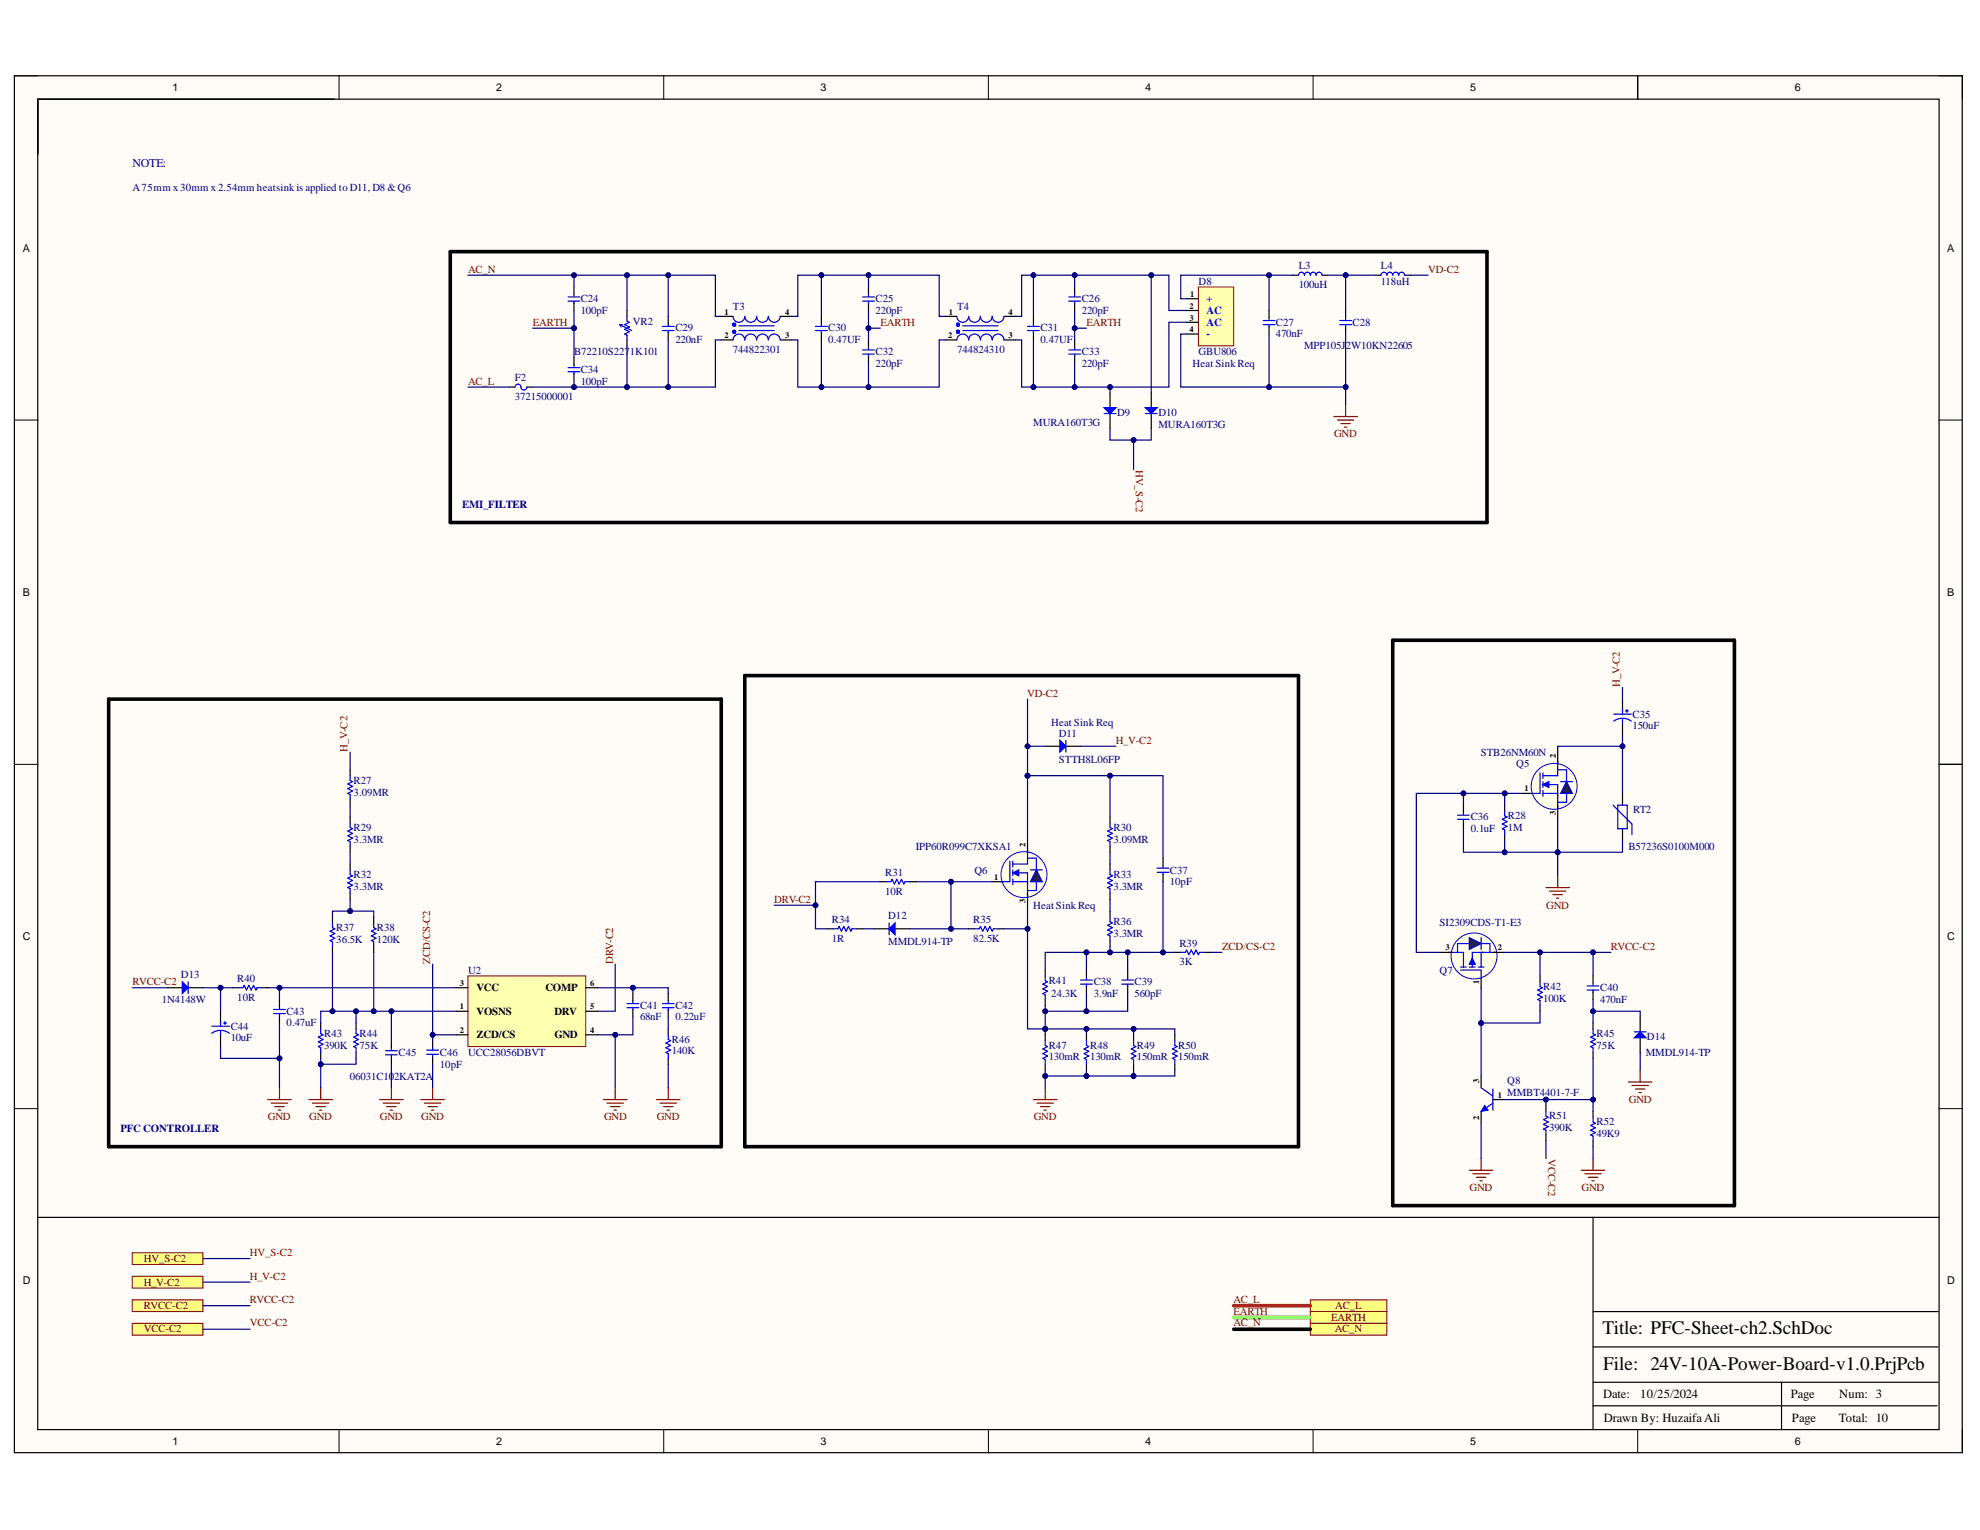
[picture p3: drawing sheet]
<svg xmlns="http://www.w3.org/2000/svg" width="279mm" height="216mm" viewBox="0 0 279 216" stroke-linecap="round" stroke-linejoin="round" font-family="sans-serif">
<defs><g id="words">
<g font-size="2.7">
<text x="226.1" y="188.3">Title: PFC-Sheet-ch2.SchDoc</text>
<text x="226.2" y="193.3">File: 24V-10A-Power-Board-v1.0.PrjPcb</text>
</g>
<g font-size="1.8">
<text x="226.2" y="197.3">Date:</text>
<text x="231.5" y="197.3">10/25/2024</text>
<text x="252.7" y="197.3">Page</text>
<text x="259.5" y="197.3">Num: 3</text>
<text x="226.3" y="200.6">Drawn By: Huzaifa Ali</text>
<text x="252.9" y="200.6">Page</text>
<text x="259.5" y="200.6">Total: 10</text>
</g>
<text font-size="1.7" fill="#000080" x="18.7" y="23.5">NOTE:</text>
<g font-size="1.5">
<text x="24.4" y="12.8">1</text>
<text x="70" y="12.8">2</text>
<text x="115.8" y="12.8">3</text>
<text x="161.6" y="12.8">4</text>
<text x="207.5" y="12.8">5</text>
<text x="253.3" y="12.8">6</text>
<text x="3.2" y="35.5">A</text>
<text x="274.8" y="35.5">A</text>
<text x="3.2" y="84">B</text>
<text x="274.8" y="84">B</text>
<text x="3.2" y="132.7">C</text>
<text x="274.8" y="132.7">C</text>
<text x="67.2" y="143.2">VOSNS</text>
<text x="67.2" y="139.8">VCC</text>
<text x="77" y="139.8">COMP</text>
<text x="78.2" y="143.2">DRV</text>
<text x="67.2" y="146.5">ZCD/CS</text>
<text x="78.2" y="146.5">GND</text>
<text x="3.2" y="181.2">D</text>
<text x="274.8" y="181.2">D</text>
<text x="24.4" y="203.8">1</text>
<text x="70" y="203.8">2</text>
<text x="115.8" y="203.8">3</text>
<text x="161.6" y="203.8">4</text>
<text x="207.5" y="203.8">5</text>
<text x="253.3" y="203.8">6</text>
</g>
<g font-size="1.5" fill="#000080">
<text x="18.7" y="26.9">A75mm x30mm x2.54mm heatsinkis applied toD11, D8 &amp;Q6</text>
<text x="169.1" y="40.2">D8</text>
<text x="183.3" y="38">L3</text>
<text x="183.3" y="40.7">100uH</text>
<text x="194.8" y="38">L4</text>
<text x="194.8" y="40.2">118uH</text>
<text x="81.9" y="42.6">C24</text>
<text x="81.9" y="44.3">100pF</text>
<text x="89.3" y="45.8">VR2</text>
<text x="95.3" y="46.8">C29</text>
<text x="103.4" y="43.8">T3</text>
<text x="116.9" y="46.8">C30</text>
<text x="123.6" y="42.6">C25</text>
<text x="123.6" y="44.3">220pF</text>
<text x="135.1" y="43.8">T4</text>
<text x="146.8" y="46.8">C31</text>
<text x="152.6" y="42.6">C26</text>
<text x="152.6" y="44.3">220pF</text>
<text x="180" y="46">C27</text>
<text x="180" y="47.6">470nF</text>
<text x="190.9" y="46">C28</text>
<text x="72.6" y="53.8">F2</text>
<text x="81" y="50.1">B72210S2271K101</text>
<text x="81.9" y="52.6">C34</text>
<text x="95.3" y="48.4">220nF</text>
<text x="103.4" y="49.8">744822301</text>
<text x="116.9" y="48.4">0.47UF</text>
<text x="123.6" y="50.1">C32</text>
<text x="123.6" y="51.7">220pF</text>
<text x="135.1" y="49.8">744824310</text>
<text x="146.8" y="48.4">0.47UF</text>
<text x="152.6" y="50.1">C33</text>
<text x="152.6" y="51.7">220pF</text>
<text x="168.3" y="51.7">Heat SinkReq</text>
<text x="169.1" y="50.1">GBU806</text>
<text x="184" y="49.3">MPP105J2W10KN22605</text>
<text x="72.6" y="56.4">37215000001</text>
<text x="81.9" y="54.3">100pF</text>
<text x="157.6" y="58.7">D9</text>
<text x="163.5" y="58.7">D10</text>
<text x="145.8" y="60.1">MURA160T3G</text>
<text x="163.5" y="60.4">MURA160T3G</text>
<text x="65.2" y="71.7">EMI_FILTER</text>
<text x="230.4" y="101.3">C35</text>
<text x="148.3" y="102.5">Heat SinkReq</text>
<text x="149.4" y="104">D11</text>
<text x="149.4" y="107.6">STTH8L06FP</text>
<text x="209" y="106.6">STB26NM60N</text>
<text x="230.4" y="102.9">150uF</text>
<text x="49.9" y="110.6">R27</text>
<text x="49.9" y="112.3">3.09MR</text>
<text x="214" y="108.3">Q5</text>
<text x="49.9" y="117.3">R29</text>
<text x="49.9" y="119">3.3MR</text>
<text x="129.2" y="119.9">IPP60R099C7XKSA1</text>
<text x="157.1" y="117.3">R30</text>
<text x="157.1" y="119">3.09MR</text>
<text x="207.5" y="115.7">C36</text>
<text x="207.5" y="117.4">0.1uF</text>
<text x="212.8" y="115.6">R28</text>
<text x="212.8" y="117.3">1M</text>
<text x="229.8" y="119.9">B57236S0100M000</text>
<text x="230.5" y="114.7">RT2</text>
<text x="49.9" y="123.9">R32</text>
<text x="49.9" y="125.5">3.3MR</text>
<text x="124.9" y="123.6">R31</text>
<text x="137.5" y="123.3">Q6</text>
<text x="157.1" y="123.9">R33</text>
<text x="157.1" y="125.5">3.3MR</text>
<text x="165.1" y="123.3">C37</text>
<text x="165.1" y="124.9">10pF</text>
<text x="47.4" y="131.4">R37</text>
<text x="53.2" y="131.4">R38</text>
<text x="117.4" y="130.2">R34</text>
<text x="124.9" y="126.2">10R</text>
<text x="125.3" y="129.7">D12</text>
<text x="137.3" y="130.2">R35</text>
<text x="145.8" y="128.3">Heat SinkReq</text>
<text x="157.1" y="130.5">R36</text>
<text x="203.1" y="130.7">SI2309CDS-T1-E3</text>
<text x="47.4" y="133.1">36.5K</text>
<text x="53.2" y="133.1">120K</text>
<text x="66" y="137.4">U2</text>
<text x="117.4" y="132.9">1R</text>
<text x="125.3" y="133.4">MMDL914-TP</text>
<text x="137.3" y="132.9">82.5K</text>
<text x="157.1" y="132.2">3.3MR</text>
<text x="166.4" y="133.6">R39</text>
<text x="166.4" y="136.2">3K</text>
<text x="203.1" y="137.4">Q7</text>
<text x="22.8" y="141.5">1N4148W</text>
<text x="25.5" y="138.1">D13</text>
<text x="33.5" y="138.6">R40</text>
<text x="33.5" y="141.2">10R</text>
<text x="40.4" y="143.2">C43</text>
<text x="90.3" y="142.4">C41</text>
<text x="90.3" y="144">68nF</text>
<text x="95.3" y="142.4">C42</text>
<text x="95.3" y="144">0.22uF</text>
<text x="148" y="138.8">R41</text>
<text x="148.3" y="140.7">24.3K</text>
<text x="154.3" y="139">C38</text>
<text x="154.3" y="140.7">3.9nF</text>
<text x="160.1" y="139">C39</text>
<text x="160.1" y="140.7">560pF</text>
<text x="217.8" y="139.7">R42</text>
<text x="217.8" y="141.4">100K</text>
<text x="225.8" y="139.8">C40</text>
<text x="225.8" y="141.5">470nF</text>
<text x="32.6" y="145.3">C44</text>
<text x="32.6" y="146.9">10uF</text>
<text x="40.4" y="144.8">0.47uF</text>
<text x="45.8" y="146.3">R43</text>
<text x="45.8" y="148">390K</text>
<text x="50.7" y="146.3">R44</text>
<text x="50.7" y="148">75K</text>
<text x="56.2" y="149">C45</text>
<text x="62.1" y="149">C46</text>
<text x="66" y="149">UCC28056DBVT</text>
<text x="94.8" y="147.2">R46</text>
<text x="94.8" y="148.8">140K</text>
<text x="148" y="148">R47</text>
<text x="148" y="149.6">130mR</text>
<text x="153.8" y="148">R48</text>
<text x="153.8" y="149.6">130mR</text>
<text x="160.4" y="148">R49</text>
<text x="160.4" y="149.6">150mR</text>
<text x="166.3" y="148">R50</text>
<text x="166.3" y="149.6">150mR</text>
<text x="225.3" y="146.3">R45</text>
<text x="225.3" y="148">75K</text>
<text x="232.2" y="149">MMDL914-TP</text>
<text x="232.4" y="146.8">D14</text>
<text x="49.4" y="152.3">06031C102KAT2A</text>
<text x="62.1" y="150.7">10pF</text>
<text x="212.7" y="153">Q8</text>
<text x="212.7" y="154.6">MMBT4401-7-F</text>
<text x="17" y="159.8">PFC CONTROLLER</text>
<text x="218.6" y="157.9">R51</text>
<text x="218.6" y="159.6">390K</text>
<text x="225.3" y="158.8">R52</text>
<text x="225.3" y="160.5">49K9</text>
</g>
<g font-size="1.5" fill="#800000">
<text x="66" y="38.5">AC_N</text>
<text x="201.5" y="38.5">VD-C2</text>
<text x="75.2" y="46">EARTH</text>
<text x="124.2" y="46">EARTH</text>
<text x="153.3" y="46">EARTH</text>
<text x="66" y="54.3">AC_L</text>
<text x="188.3" y="61.7">GND</text>
<text x="160.3" y="66.3" transform="rotate(90 160.3 66.3)">HV_S-C2</text>
<text x="145" y="98.3">VD-C2</text>
<text x="228.6" y="97" transform="rotate(-90 228.6 97)">H_V-C2</text>
<text x="49.1" y="106.1" transform="rotate(-90 49.1 106.1)">H_V-C2</text>
<text x="157.5" y="104.9">H_V-C2</text>
<text x="109.3" y="127.4">DRV-C2</text>
<text x="218.2" y="128.3">GND</text>
<text x="60.7" y="136" transform="rotate(-90 60.7 136)">ZCD/CS-C2</text>
<text x="86.5" y="136" transform="rotate(-90 86.5 136)">DRV-C2</text>
<text x="172.4" y="134">ZCD/CS-C2</text>
<text x="227.3" y="134">RVCC-C2</text>
<text x="18.7" y="139">RVCC-C2</text>
<text x="229.9" y="155.6">GND</text>
<text x="37.8" y="158.1">GND</text>
<text x="43.6" y="158.1">GND</text>
<text x="53.6" y="158.1">GND</text>
<text x="59.5" y="158.1">GND</text>
<text x="85.2" y="158.1">GND</text>
<text x="92.7" y="158.1">GND</text>
<text x="145.9" y="158.1">GND</text>
<text x="218.4" y="163.5" transform="rotate(90 218.4 163.5)">VCC-C2</text>
<text x="207.4" y="168.1">GND</text>
<text x="223.2" y="168.1">GND</text>
<text x="20.3" y="178.1">HV_S-C2</text>
<text x="35.3" y="177.3">HV_S-C2</text>
<text x="20.3" y="181.4">H_V-C2</text>
<text x="20.3" y="184.7">RVCC-C2</text>
<text x="35.3" y="183.9">RVCC-C2</text>
<text x="35.3" y="180.6">H_V-C2</text>
<text x="174" y="183.9">AC_L</text>
<text x="174" y="185.6">EARTH</text>
<text x="188.4" y="184.7">AC_L</text>
<text x="20.3" y="188">VCC-C2</text>
<text x="35.3" y="187.2">VCC-C2</text>
<text x="174" y="187.2">AC_N</text>
<text x="187.8" y="186.4">EARTH</text>
<text x="188.3" y="188">AC_N</text>
</g>
<g font-size="1.5" fill="#00f">
<text x="170.2" y="42.6">+</text>
<text x="170.2" y="44.3">AC</text>
<text x="170.2" y="46">AC</text>
<text x="170.2" y="47.6">-</text>
</g>
<g font-size="1.2">
<text x="168" y="41.8">1</text>
<text x="102.2" y="47.7">2</text>
<text x="102.2" y="44.4">1</text>
<text x="110.8" y="47.7">3</text>
<text x="110.8" y="44.4">4</text>
<text x="133.8" y="47.7">2</text>
<text x="133.9" y="44.4">1</text>
<text x="142.3" y="47.7">3</text>
<text x="142.3" y="44.4">4</text>
<text x="167.9" y="43.5">2</text>
<text x="167.9" y="45.2">3</text>
<text x="167.9" y="46.8">4</text>
<text x="219.5" y="106.9" transform="rotate(-90 219.5 106.9)">2</text>
<text x="215.1" y="111.7">1</text>
<text x="144.7" y="119.5" transform="rotate(-90 144.7 119.5)">2</text>
<text x="219.5" y="115" transform="rotate(-90 219.5 115)">3</text>
<text x="140.3" y="124.1">1</text>
<text x="144.7" y="127.4" transform="rotate(-90 144.7 127.4)">3</text>
<text x="204" y="134.1">3</text>
<text x="211.3" y="134.1">2</text>
<text x="64.9" y="142.4">1</text>
<text x="64.9" y="139.1">3</text>
<text x="83.3" y="142.4">5</text>
<text x="83.3" y="139.1">6</text>
<text x="208.7" y="138.9" transform="rotate(-90 208.7 138.9)">1</text>
<text x="64.9" y="145.8">2</text>
<text x="83.3" y="145.8">4</text>
<text x="208.7" y="152.9" transform="rotate(-90 208.7 152.9)">3</text>
<text x="211.3" y="154.9">1</text>
<text x="208.7" y="158" transform="rotate(-90 208.7 158)">2</text>
</g>
</g></defs>
<g fill="#fffcf8">
<path d="M2 10.7h274.9v194.3h-274.9z" fill-rule="evenodd"/>
<path d="M5.4 14h268.2v187.7h-268.2z" fill-rule="evenodd"/>
</g>
<g fill="none" stroke="#000" stroke-width=".14">
<path d="M2 10.7h3.4M47.8 10.7v3.3M93.7 10.7v3.3M139.5 10.7v3.3M185.3 10.7v3.3M231.1 10.7v3.3M273.6 10.7h3.3v3.3M2 59.3h3.4M273.6 59.3h3.3M2 107.9h3.4M273.6 107.9h3.3M2 156.4h3.4"/>
<path d="M273.6 156.4h3.3M47.8 201.7v3.3M93.7 201.7v3.3M139.5 201.7v3.3M185.3 201.7v3.3M231.1 201.7v3.3M276.9 201.7v3.3"/>
</g>
<path d="M2 10.7h274.9v194.3h-274.9zM5.3 14h268.3v187.7h-268.3zM231.1 10.7v3.3M273.6 107.9h3.3M273.7 171.8h-48.9v29.9M224.8 198.4h48.5M224.8 195.1h48.7M224.8 190.1h48.7M224.8 185.1h48.7M251.4 195.1v6.6" fill="none" stroke="#000" stroke-width=".17"/>
<path d="M66 137.7h16.7v10h-16.7z" fill-rule="evenodd" fill="#ffffb0"/>
<path d="M66 137.7h16.7v10h-16.7z" fill="none" stroke="#800000" stroke-width=".14"/>
<g fill="none" stroke="#000" stroke-width=".17">
<path d="M81 40.5v1M81 42.7v1.1M81 50.5v1M81 52.7v1.1M88.5 43.8v.8M88.5 48v.8M94.3 44.6v1M94.3 46.9v1.1M101.8 48h1.6M101.8 44.6h1.6M110.1 48h1.6M110.1 44.6h1.6"/>
<path d="M122.6 40.5v1M122.6 42.7v1.1M122.6 48v1M122.6 50.2v1.1M133.4 48h1.6M133.4 44.6h1.6M141.7 48h1.6M141.7 44.6h1.6M151.6 40.5v1M151.6 42.7v1.1M151.6 48v1M151.6 50.2v1.1"/>
<path d="M156.6 55.5v2M156.6 58.4v2M64.4 139.4h1.6M82.7 139.4h1.6M64.4 142.7h1.6M64.4 146h1.6M82.7 142.7h1.6M82.7 146h1.6"/>
</g>
<g fill="none" stroke="#00f" stroke-width=".17">
<path d="M80.2 42.5h1.6M80.2 41.9h1.6M80.2 52.5h1.6M80.2 51.9h1.6M81 41.5v.3M81 42.5v.3M81 51.5v.3M81 52.5v.3M87.5 45.8l1.6 .8M87.5 45.8l.1 .3M87.5 45.8h.3M88.5 44.6v.7l.3 .2-.7 .3 .7 .3-.7 .4 .7 .3-.7 .3 .4 .2v.7"/>
<path d="M93.5 46.6h1.6M93.5 46.1h1.6M94.3 45.6v.4M94.3 46.6v.4M103.4 44.6a.83 .83 0 0 0 .9 .9 .83 .83 0 0 0 .8-.9 .83 .83 0 0 0 .8 .9 .83 .83 0 0 0 .9-.9 .83 .83 0 0 0 .8 .9 .83 .83 0 0 0 .8-.9 .83 .83 0 0 0 .9 .9 .83 .83 0 0 0 .8-.9M103.4 48a.83 .83 0 0 1 .9-.9 .83 .83 0 0 1 .8 .9 .83 .83 0 0 1 .8-.9 .83 .83 0 0 1 .9 .9 .83 .83 0 0 1 .8-.9 .83 .83 0 0 1 .8 .9 .83 .83 0 0 1 .9-.9 .83 .83 0 0 1 .8 .9M104.3 46.6h5M104.3 46h5M121.7 42.5h1.7M121.7 41.9h1.7M121.7 50h1.7M121.7 49.4h1.7"/>
<path d="M122.6 41.5v.3M122.6 42.5v.3M122.6 49v.3M122.6 50v.3M135 44.6a.83 .83 0 0 0 .9 .9 .83 .83 0 0 0 .8-.9 .83 .83 0 0 0 .8 .9 .83 .83 0 0 0 .8-.9 .83 .83 0 0 0 .9 .9 .83 .83 0 0 0 .8-.9 .83 .83 0 0 0 .8 .9 .83 .83 0 0 0 .9-.9M135 48a.83 .83 0 0 1 .9-.9 .83 .83 0 0 1 .8 .9 .83 .83 0 0 1 .8-.9 .83 .83 0 0 1 .8 .9 .83 .83 0 0 1 .9-.9 .83 .83 0 0 1 .8 .9 .83 .83 0 0 1 .8-.9 .83 .83 0 0 1 .9 .9M135.9 46.6h4.9M135.9 46h4.9M150.8 42.5h1.7M150.8 41.9h1.7M150.8 50h1.7M150.8 49.4h1.7"/>
<path d="M151.6 41.5v.3M151.6 42.5v.3M151.6 49v.3M151.6 50v.3"/>
</g>
<path d="M103.6 45.8h.1M103.6 46.8h.1M135.2 45.8h.1M135.2 46.8h.1" fill="none" stroke="#00f" stroke-width=".51"/>
<path d="M155.8 57.5h1.7l-.9 .9z" fill="#00f"/>
<path d="M155.8 57.5h1.7l-.9 .9zM155.8 58.4h1.7" fill="none" stroke="#00f" stroke-width=".17"/>
<path d="M162.5 55.5v2M162.5 58.4v2" fill="none" stroke="#000" stroke-width=".17"/>
<path d="M161.6 57.5h1.7l-.8 .9z" fill="#00f"/>
<path d="M161.6 57.5h1.7l-.8 .9zM161.6 58.4h1.7" fill="none" stroke="#00f" stroke-width=".17"/>
<path d="M169.1 40.5h5v8.3h-5z" fill-rule="evenodd" fill="#ffffb0"/>
<path d="M169.1 40.5h5v8.3h-5z" fill="none" stroke="#800000" stroke-width=".14"/>
<path d="M182.4 38.8h.8M186.6 38.8h.8M167.4 42.2h1.7M167.4 43.8h1.7M167.4 45.5h1.7M167.4 47.1h1.7M179.1 43.8v1M179.1 46.1v1M189.9 43.8v1M189.9 46.1v1M123.4 131.1h2.1M126.3 131.1h2.1" fill="none" stroke="#000" stroke-width=".17"/>
<path d="M183.2 38.8a.42 .42 0 0 1 .4-.4 .42 .42 0 0 1 .5 .4 .42 .42 0 0 1 .4-.4 .42 .42 0 0 1 .4 .4 .41 .41 0 0 1 .4-.4 .41 .41 0 0 1 .4 .4 .42 .42 0 0 1 .4-.4 .42 .42 0 0 1 .5 .4M178.3 45.8h1.6M178.3 45.2h1.6M179.1 44.8v.3M179.1 45.8v.3M189.1 45.8h1.6M189.1 45.2h1.6M189.9 44.8v.3M189.9 45.8v.3" fill="none" stroke="#00f" stroke-width=".17"/>
<path d="M125.5 131.1l.8-.9v1.7z" fill="#00f"/>
<path d="M125.5 131.1l.8-.9v1.7zM125.5 130.2v1.7" fill="none" stroke="#00f" stroke-width=".17"/>
<path d="M147.5 105.3h2.1M150.4 105.3h2.1" fill="none" stroke="#000" stroke-width=".17"/>
<path d="M149.6 104.5l.8 .8-.8 .8z" fill="#00f"/>
<path d="M149.6 104.5l.8 .8-.8 .8zM150.4 104.5v1.6" fill="none" stroke="#00f" stroke-width=".17"/>
<path d="M23.6 139.4h2.1M26.5 139.4h2.1" fill="none" stroke="#000" stroke-width=".17"/>
<path d="M25.7 138.5l.8 .9-.8 .8z" fill="#00f"/>
<g fill="none" stroke="#00f" stroke-width=".17">
<path d="M25.7 138.5l.8 .9-.8 .8zM26.5 138.5v1.7M33.6 139.4h.7l.1-.4 .4 .7 .3-.7 .3 .7 .4-.7 .3 .7 .2-.3h.6M29.9 145.8a2.09 2.09 0 0 1 2.5 0M29.9 144.8h2.5M31.1 144.2v.6M31.1 145.4v.6M31.5 144.4h.5M31.7 144.2v.4M38.6 143h1.7M38.6 142.4h1.7M39.4 142v.4"/>
<path d="M39.4 143v.4M45.3 145.2v.7l.3 .1-.7 .4 .7 .3-.7 .3 .7 .4-.7 .3 .4 .2v.6M50.2 145.2v.7l.4 .1-.7 .4 .7 .3-.7 .3 .7 .4-.7 .3 .3 .2v.6M54.4 148.8h1.7M54.4 148.3h1.7M55.2 147.9v.3M55.2 148.8v.4M60.2 148.2h1.7M60.2 148.8h1.7M61 147.9v.3M61 148.8v.4M88.5 142.2h1.6"/>
<path d="M88.5 141.6h1.6M89.3 141.2v.3M89.3 142.2v.3M93.5 142.2h1.6M93.5 141.6h1.6M94.3 141.2v.3M94.3 142.2v.3M94.3 146v.7l.3 .2-.6 .3 .6 .3-.6 .4 .6 .3-.6 .3 .3 .2v.6"/>
</g>
<g fill="none" stroke="#800000" stroke-width=".17">
<path d="M37.8 155.2h3.3M38.3 155.7h2.3M38.8 156.2h1.3M39.3 156.7h.3M39.4 153.5v1.7M43.6 155.2h3.3M44.1 155.7h2.3M44.6 156.2h1.3M45.1 156.7h.3M45.3 153.5v1.7M53.6 155.2h3.3M54.1 155.7h2.3"/>
<path d="M54.6 156.2h1.3M55.1 156.7h.3M55.2 153.5v1.7M59.4 155.2h3.3M59.9 155.7h2.3M60.4 156.2h1.3M60.9 156.7h.3M61 153.5v1.7M85.2 155.2h3.3M85.6 155.7h2.4M86.2 156.2h1.3M86.6 156.7h.4"/>
<path d="M86.8 153.5v1.7M92.6 155.2h3.4M93.1 155.7h2.4M93.6 156.2h1.4M94.1 156.7h.4M94.3 153.5v1.7"/>
</g>
<g fill="none" stroke="#000" stroke-width=".17">
<path d="M32.8 139.4h.8M36.9 139.4h.9M140 124.4h1.7M31.1 142.7v1.7M31.1 146v1.7M39.4 141v1M39.4 143.3v1.1M45.3 144.4v.8M45.3 148.5v.8M50.2 144.4v.8M50.2 148.5v.8M55.2 146.9v1"/>
<path d="M55.2 149.1v1.1M61 146.9v1M61 149.2v1M89.3 140.2v1M89.3 142.4v1.1M94.3 140.2v1M94.3 142.4v1.1M94.3 145.2v.8M94.3 149.3v.9"/>
</g>
<circle cx="144.5" cy="123.4" r="3.2" fill="#ffffe8"/>
<circle cx="144.5" cy="123.4" r="3.2" fill="none" stroke="#00f" stroke-width=".14"/>
<path d="M145 119.8v2.1h-2.1M142.5 121.5v2.9h-1.2M142.9 124.4h2.1M142.9 121.5v.8M142.9 122.8v.8M142.9 124v.8M142.9 123.2h2.1v3.3" fill="none" stroke="#00f" stroke-width=".17"/>
<path d="M142.9 123.2l.8-.4v.8z" fill="#00f"/>
<path d="M142.9 123.2l.8-.4v.8zM145 121.1h1.2v4.6h-1.2M145.4 122.8h1.7" fill="none" stroke="#00f" stroke-width=".17"/>
<path d="M145 118.6v1.7M145 126.1v1.6" fill="none" stroke="#000" stroke-width=".17"/>
<path d="M146.2 122.8l.9 1.6h-1.7z" fill="#073763"/>
<g fill="none" stroke="#00f" stroke-width=".17">
<path d="M49.4 109.5v.6l.3 .2-.6 .3 .6 .4-.6 .3 .6 .3-.6 .4 .3 .1v.7M49.4 116.1v.7l.3 .1-.6 .4 .6 .3-.6 .3 .6 .4-.6 .3 .3 .2v.6M156.6 116.1v.7l.4 .1-.7 .4 .7 .3-.7 .3 .7 .4-.7 .3 .3 .2v.6M46.9 130.2v.7l.3 .2-.6 .3 .6 .3-.6 .4 .6 .3-.6 .3 .3 .2v.7M49.4 122.8v.6l.3 .2-.6 .3 .6 .3-.6 .4 .6 .3-.6 .3 .3 .2v.7M117.6 131.1h.6l.2-.4 .3 .7 .4-.7 .3 .7 .3-.7 .4 .7 .1-.3h.7M125 124.4h.7l.2-.3 .3 .7 .3-.7 .4 .7 .3-.7 .3 .7 .2-.4h.7M137.5 131.1h.7l.1-.4 .4 .7 .3-.7 .3 .7 .4-.7 .3 .7 .2-.3h.6M146.2 122.8l.9 1.6h-1.7zM147.5 137.7v.7l.3 .1-.6 .4 .6 .3-.6 .3 .6 .4-.6 .3 .3 .2v.6M152.5 138.9h1.6M152.5 138.3h1.6"/>
<path d="M153.3 137.9v.3M153.3 138.9v.3M156.6 122.8v.6l.4 .2-.7 .3 .7 .3-.7 .4 .7 .3-.7 .3 .3 .2v.7M156.6 129.4v.7l.4 .1-.7 .4 .7 .3-.7 .3 .7 .4-.7 .3 .3 .2v.6M158.3 138.9h1.7M158.3 138.3h1.7M159.1 137.9v.3M159.1 138.9v.3M163.3 123.1h1.6M163.3 122.5h1.6M164.1 122.1v.3M164.1 123.1v.3"/>
<path d="M166.6 134.4h.7l.1-.3 .4 .6 .3-.6 .3 .6 .4-.6 .3 .6 .2-.3h.6M147.5 146.9v.6l.3 .2-.6 .3 .6 .3-.6 .4 .6 .3-.6 .3 .3 .2v.7M153.3 146.9v.6l.3 .2-.6 .3 .6 .3-.6 .4 .6 .3-.6 .3 .3 .2v.7M160 146.9v.6l.3 .2-.7 .3 .7 .3-.7 .4 .7 .3-.7 .3 .4 .2v.7M165.8 146.9v.6l.3 .2-.7 .3 .7 .3-.7 .4 .7 .3-.7 .3 .4 .2v.7"/>
</g>
<g fill="none" stroke="#000" stroke-width=".17">
<path d="M49.4 108.6v.9M49.4 112.8v.8M49.4 115.3v.8M49.4 119.4v.9M156.6 115.3v.8M156.6 119.4v.9M214.8 112h1.7M46.9 129.4v.8M46.9 133.6v.8M49.4 121.9v.9M49.4 126.1v.8M116.7 131.1h.9"/>
<path d="M120.9 131.1h.8M124.2 124.4h.8M128.4 124.4h.8M136.7 131.1h.8M140.8 131.1h.9M147.5 136.9v.8M153.3 136.9v1M153.3 139.1v1.1M156.6 121.9v.9M156.6 126.1v.8M156.6 128.6v.8M156.6 132.7v.9"/>
<path d="M159.1 136.9v1M159.1 139.1v1.1M164.1 121.1v1M164.1 123.3v1.1M165.8 134.4h.8M169.9 134.4h.9M147.5 141v.9M147.5 146v.9M147.5 150.2v.8M153.3 146v.9M153.3 150.2v.8M160 146v.9"/>
<path d="M160 150.2v.8M165.8 146v.9M165.8 150.2v.8"/>
</g>
<path d="M145.8 155.2h3.4M146.3 155.7h2.4M146.8 156.2h1.4M147.3 156.7h.4M147.5 153.5v1.7" fill="none" stroke="#800000" stroke-width=".17"/>
<circle cx="219.3" cy="111" r="3.2" fill="#ffffe8"/>
<circle cx="219.3" cy="111" r="3.2" fill="none" stroke="#00f" stroke-width=".14"/>
<path d="M217.3 109.1v2.9h-1.2M217.7 112h2.1M217.7 109.1v.8M217.7 110.3v.8M217.7 111.5v.9M217.7 110.7h2.1v3.3M219.8 107.4v2.1h-2.1" fill="none" stroke="#00f" stroke-width=".17"/>
<path d="M217.7 110.7l.9-.4v.8z" fill="#00f"/>
<path d="M217.7 110.7l.9-.4v.8zM219.8 108.6h1.3v4.6h-1.3M220.2 110.3h1.7" fill="none" stroke="#00f" stroke-width=".17"/>
<path d="M219.8 106.1v1.7M219.8 113.6v1.7" fill="none" stroke="#000" stroke-width=".17"/>
<path d="M221.1 110.3l.8 1.7h-1.7z" fill="#073763"/>
<path d="M221.1 110.3l.8 1.7h-1.7z" fill="none" stroke="#00f" stroke-width=".17"/>
<path d="M209 137.7v1.7" fill="none" stroke="#000" stroke-width=".17"/>
<circle cx="208" cy="134.9" r="3.2" fill="#ffffe8"/>
<circle cx="208" cy="134.9" r="3.2" fill="none" stroke="#00f" stroke-width=".14"/>
<path d="M204.4 134.4h2.1v2.1M206.1 136.9h2.9v1.2M206.1 136.5h.8M207.3 136.5h.9M208.6 136.5h.8M209 134.4v2.1M211.1 134.4h-3.3v2.1" fill="none" stroke="#00f" stroke-width=".17"/>
<path d="M207.8 135.2l.4 .9h-.9z" fill="#00f"/>
<path d="M205.7 134.4v-1.3h4.6v1.3M207.8 135.2l.4 .9h-.9zM209 132.3v1.7" fill="none" stroke="#00f" stroke-width=".17"/>
<path d="M207.3 132.3l1.7 .8-1.7 .9z" fill="#073763"/>
<g fill="none" stroke="#00f" stroke-width=".17">
<path d="M205.7 115.6h1.6M205.7 115h1.6M206.5 114.6v.3M206.5 115.6v.3M212.3 114.5v.6l.4 .2-.7 .3 .7 .3-.7 .4 .7 .3-.7 .3 .3 .2v.7M227.7 101.8a2.06 2.06 0 0 1 2.5 0M227.7 100.8h2.5M229 100.2v.6M229 101.4v.6M229.4 100.3h.4M229.6 100.1v.4M207.3 132.3l1.7 .8-1.7 .9z"/>
<path d="M209 153.5l1.7 1.2M210.7 155.7l-1.7 1.1M210.7 153.7v3"/>
</g>
<path d="M229 98.7v1.6M206.5 113.6v1M206.5 115.9v1M212.3 113.6v.9M212.3 117.8v.8M229 102v1.7M203.2 134.4h1.6M210.7 134.4h1.6M209 151.8v1.7M209 156.8v1.7M210.7 155.2h1.6" fill="none" stroke="#000" stroke-width=".17"/>
<path d="M218.1 125.3h3.4M218.6 125.7h2.4M219.1 126.2h1.4M219.6 126.7h.4M219.8 123.6v1.7" fill="none" stroke="#800000" stroke-width=".17"/>
<path d="M209.5 156l.5 .7-1 .1z" fill="#00f"/>
<path d="M209.5 156l.5 .7-1 .1z" fill="none" stroke="#00f" stroke-width=".14"/>
<path d="M217.3 137.7v.8M224.8 137.7v1M224.8 140v1M217.3 141.9v.8M218.1 156v.8M224.8 144.4v.8M224.8 148.5v.8M231.4 143.5v2.1M231.4 146.4v2.1M218.1 160.1v.9" fill="none" stroke="#000" stroke-width=".17"/>
<path d="M217.3 138.5v.7l.3 .2-.6 .3 .6 .3-.6 .4 .6 .3-.6 .3 .3 .2v.7M224 139.7h1.6M224 139.1h1.6M224.8 138.7v.3M224.8 139.7v.3M218.1 156.8v.7l.4 .2-.7 .3 .7 .3-.7 .4 .7 .3-.7 .3 .3 .2v.6M224.8 145.2v.7l.3 .1-.6 .4 .6 .3-.6 .3 .6 .4-.6 .3 .3 .2v.6" fill="none" stroke="#00f" stroke-width=".17"/>
<path d="M207.3 165.1h3.4M207.8 165.6h2.4M208.3 166.1h1.4M208.8 166.6h.4M209 163.5v1.6" fill="none" stroke="#800000" stroke-width=".17"/>
<path d="M230.6 146.4l.8-.8 .9 .8z" fill="#00f"/>
<g fill="none" stroke="#00f" stroke-width=".17">
<path d="M194.9 38.8a.42 .42 0 0 1 .4-.4 .42 .42 0 0 1 .4 .4 .41 .41 0 0 1 .4-.4 .41 .41 0 0 1 .4 .4 .42 .42 0 0 1 .4-.4 .42 .42 0 0 1 .5 .4 .42 .42 0 0 1 .4-.4 .42 .42 0 0 1 .4 .4M72.7 54.6a.41 .41 0 0 1 .4-.4 .41 .41 0 0 1 .4 .4 .42 .42 0 0 0 .4 .4 .42 .42 0 0 0 .4-.4M115.1 46.6h1.6M115.1 46.1h1.6M115.9 45.6v.4M115.9 46.6v.4M145 46.6h1.7M145 46.1h1.7M145.8 45.6v.4M145.8 46.6v.4M227.6 113.6l2.7 2.7v1.5M228.3 113.6h1.3v3.3h-1.3z"/>
<path d="M52.7 130.2v.7l.4 .2-.7 .3 .7 .3-.7 .4 .7 .3-.7 .3 .3 .2v.7M224.8 157.7v.6l.3 .2-.6 .3 .6 .4-.6 .3 .6 .3-.6 .3 .3 .2v.7M230.6 146.4l.8-.8 .9 .8zM230.6 145.6h1.7"/>
</g>
<g fill="none" stroke="#800000" stroke-width=".17">
<path d="M188.2 58.8h3.4M188.7 59.3h2.3M189.2 59.8h1.3M189.9 57.1v1.7M189.7 60.3h.3M229.8 152.7h3.3M230.3 153.2h2.3M230.8 153.7h1.3M231.3 154.2h.3M231.4 151v1.7M223.1 165.1h3.4M223.6 165.6h2.4"/>
<path d="M224.1 166.1h1.4M224.6 166.6h.4M224.8 163.5v1.6"/>
</g>
<g fill="none" stroke="#000" stroke-width=".17">
<path d="M194 38.8h.9M198.2 38.8h.8M71.9 54.6h.8M74.3 54.6h.9M115.9 44.6v1M115.9 46.9v1.1M145.8 44.6v1M145.8 46.9v1.1M229 112v1.6M229 116.9v1.7M52.7 129.4v.8M52.7 133.6v.8"/>
<path d="M224.8 156.8v.9M5.4 171.8h219.4M224.8 161v.8"/>
</g>
<path d="M184.9 183.4h10.8v1.7h-10.8z" fill-rule="evenodd" fill="#ffff80"/>
<path d="M184.9 183.4h10.8v1.7h-10.8z" fill="none" stroke="#800000" stroke-width=".14"/>
<path d="M184.9 185.1h10.8v1.6h-10.8z" fill-rule="evenodd" fill="#ffff80"/>
<path d="M184.9 185.1h10.8v1.6h-10.8z" fill="none" stroke="#800000" stroke-width=".14"/>
<path d="M184.9 186.7h10.8v1.7h-10.8z" fill-rule="evenodd" fill="#ffff80"/>
<path d="M184.9 186.7h10.8v1.7h-10.8z" fill="none" stroke="#800000" stroke-width=".14"/>
<path d="M18.7 176.8h9.9v1.6h-9.9z" fill-rule="evenodd" fill="#ffff80"/>
<path d="M18.7 176.8h9.9v1.6h-9.9z" fill="none" stroke="#800000" stroke-width=".14"/>
<path d="M18.7 180.1h9.9v1.7h-9.9z" fill-rule="evenodd" fill="#ffff80"/>
<path d="M18.7 180.1h9.9v1.7h-9.9z" fill="none" stroke="#800000" stroke-width=".14"/>
<path d="M18.7 183.4h9.9v1.7h-9.9z" fill-rule="evenodd" fill="#ffff80"/>
<path d="M18.7 183.4h9.9v1.7h-9.9z" fill="none" stroke="#800000" stroke-width=".14"/>
<path d="M18.7 186.7h9.9v1.7h-9.9z" fill-rule="evenodd" fill="#ffff80"/>
<path d="M18.7 186.7h9.9v1.7h-9.9z" fill="none" stroke="#800000" stroke-width=".14"/>
<path d="M63.5 35.5h146.3v38.2h-146.3zM15.3 98.7h86.5v63.1h-86.5zM105.1 95.3h78.1v66.5h-78.1zM196.5 90.3h48.2v79.8h-48.2z" fill="none" stroke="#000" stroke-width=".51"/>
<path d="M81 43.8v6.7" fill="none" stroke="#000080" stroke-width=".17"/>
<circle cx="81" cy="46.3" r=".33" fill="#000080"/>
<circle cx="81" cy="46.3" r=".33" fill="none" stroke="#000080" stroke-width=".14"/>
<path d="M81 40.5v-1.7h13.3v5.8" fill="none" stroke="#000080" stroke-width=".17"/>
<circle cx="81" cy="38.8" r=".33" fill="#000080"/>
<circle cx="81" cy="38.8" r=".33" fill="none" stroke="#000080" stroke-width=".14"/>
<circle cx="88.5" cy="38.8" r=".33" fill="#000080"/>
<circle cx="88.5" cy="38.8" r=".33" fill="none" stroke="#000080" stroke-width=".14"/>
<circle cx="94.3" cy="38.8" r=".33" fill="#000080"/>
<circle cx="94.3" cy="38.8" r=".33" fill="none" stroke="#000080" stroke-width=".14"/>
<path d="M94.3 48v6.6h-13.3v-.8" fill="none" stroke="#000080" stroke-width=".17"/>
<circle cx="81" cy="54.6" r=".33" fill="#000080"/>
<circle cx="81" cy="54.6" r=".33" fill="none" stroke="#000080" stroke-width=".14"/>
<circle cx="88.5" cy="54.6" r=".33" fill="#000080"/>
<circle cx="88.5" cy="54.6" r=".33" fill="none" stroke="#000080" stroke-width=".14"/>
<circle cx="94.3" cy="54.6" r=".33" fill="#000080"/>
<circle cx="94.3" cy="54.6" r=".33" fill="none" stroke="#000080" stroke-width=".14"/>
<path d="M88.5 38.8v5" fill="none" stroke="#000080" stroke-width=".17"/>
<circle cx="88.5" cy="38.8" r=".33" fill="#000080"/>
<circle cx="88.5" cy="38.8" r=".33" fill="none" stroke="#000080" stroke-width=".14"/>
<path d="M88.5 48.8v5.8" fill="none" stroke="#000080" stroke-width=".17"/>
<circle cx="88.5" cy="54.6" r=".33" fill="#000080"/>
<circle cx="88.5" cy="54.6" r=".33" fill="none" stroke="#000080" stroke-width=".14"/>
<path d="M94.3 38.8h6.6v5.8h.9" fill="none" stroke="#000080" stroke-width=".17"/>
<circle cx="94.3" cy="38.8" r=".33" fill="#000080"/>
<circle cx="94.3" cy="38.8" r=".33" fill="none" stroke="#000080" stroke-width=".14"/>
<path d="M101.8 48h-.9v6.6h-6.6" fill="none" stroke="#000080" stroke-width=".17"/>
<circle cx="94.3" cy="54.6" r=".33" fill="#000080"/>
<circle cx="94.3" cy="54.6" r=".33" fill="none" stroke="#000080" stroke-width=".14"/>
<path d="M122.6 38.8v1.7" fill="none" stroke="#000080" stroke-width=".17"/>
<circle cx="122.6" cy="38.8" r=".33" fill="#000080"/>
<circle cx="122.6" cy="38.8" r=".33" fill="none" stroke="#000080" stroke-width=".14"/>
<path d="M122.6 51.3v3.3" fill="none" stroke="#000080" stroke-width=".17"/>
<circle cx="122.6" cy="54.6" r=".33" fill="#000080"/>
<circle cx="122.6" cy="54.6" r=".33" fill="none" stroke="#000080" stroke-width=".14"/>
<path d="M122.6 43.8v4.2" fill="none" stroke="#000080" stroke-width=".17"/>
<circle cx="122.6" cy="46.3" r=".33" fill="#000080"/>
<circle cx="122.6" cy="46.3" r=".33" fill="none" stroke="#000080" stroke-width=".14"/>
<path d="M111.7 44.6h.9v-5.8h19.9v5.8h.9" fill="none" stroke="#000080" stroke-width=".17"/>
<circle cx="122.6" cy="38.8" r=".33" fill="#000080"/>
<circle cx="122.6" cy="38.8" r=".33" fill="none" stroke="#000080" stroke-width=".14"/>
<circle cx="115.9" cy="38.8" r=".33" fill="#000080"/>
<circle cx="115.9" cy="38.8" r=".33" fill="none" stroke="#000080" stroke-width=".14"/>
<path d="M111.7 48h.9v6.6h19.9v-6.6h.9" fill="none" stroke="#000080" stroke-width=".17"/>
<circle cx="122.6" cy="54.6" r=".33" fill="#000080"/>
<circle cx="122.6" cy="54.6" r=".33" fill="none" stroke="#000080" stroke-width=".14"/>
<circle cx="115.9" cy="54.6" r=".33" fill="#000080"/>
<circle cx="115.9" cy="54.6" r=".33" fill="none" stroke="#000080" stroke-width=".14"/>
<path d="M151.6 43.8v4.2" fill="none" stroke="#000080" stroke-width=".17"/>
<circle cx="151.6" cy="46.3" r=".33" fill="#000080"/>
<circle cx="151.6" cy="46.3" r=".33" fill="none" stroke="#000080" stroke-width=".14"/>
<path d="M151.6 40.5v-1.7h-7.4v5.8h-.9" fill="none" stroke="#000080" stroke-width=".17"/>
<circle cx="145.8" cy="38.8" r=".33" fill="#000080"/>
<circle cx="145.8" cy="38.8" r=".33" fill="none" stroke="#000080" stroke-width=".14"/>
<circle cx="151.6" cy="38.8" r=".33" fill="#000080"/>
<circle cx="151.6" cy="38.8" r=".33" fill="none" stroke="#000080" stroke-width=".14"/>
<path d="M143.3 48h.9v6.6h7.4v-3.3" fill="none" stroke="#000080" stroke-width=".17"/>
<circle cx="145.8" cy="54.6" r=".33" fill="#000080"/>
<circle cx="145.8" cy="54.6" r=".33" fill="none" stroke="#000080" stroke-width=".14"/>
<circle cx="151.6" cy="54.6" r=".33" fill="#000080"/>
<circle cx="151.6" cy="54.6" r=".33" fill="none" stroke="#000080" stroke-width=".14"/>
<path d="M162.5 60.4v1.7h-2.5" fill="none" stroke="#000080" stroke-width=".17"/>
<circle cx="160" cy="62.1" r=".33" fill="#000080"/>
<circle cx="160" cy="62.1" r=".33" fill="none" stroke="#000080" stroke-width=".14"/>
<path d="M156.6 60.4v1.7h3.4v4.2" fill="none" stroke="#000080" stroke-width=".17"/>
<circle cx="160" cy="62.1" r=".33" fill="#000080"/>
<circle cx="160" cy="62.1" r=".33" fill="none" stroke="#000080" stroke-width=".14"/>
<path d="M66 38.8h15" fill="none" stroke="#000080" stroke-width=".17"/>
<circle cx="81" cy="38.8" r=".33" fill="#000080"/>
<circle cx="81" cy="38.8" r=".33" fill="none" stroke="#000080" stroke-width=".14"/>
<path d="M167.4 47.1h-.8v7.5h12.5v-7.5" fill="none" stroke="#000080" stroke-width=".17"/>
<circle cx="179.1" cy="54.6" r=".33" fill="#000080"/>
<circle cx="179.1" cy="54.6" r=".33" fill="none" stroke="#000080" stroke-width=".14"/>
<path d="M179.1 38.8v5" fill="none" stroke="#000080" stroke-width=".17"/>
<circle cx="179.1" cy="38.8" r=".33" fill="#000080"/>
<circle cx="179.1" cy="38.8" r=".33" fill="none" stroke="#000080" stroke-width=".14"/>
<path d="M182.4 38.8h-15.8v3.4h.8" fill="none" stroke="#000080" stroke-width=".17"/>
<circle cx="179.1" cy="38.8" r=".33" fill="#000080"/>
<circle cx="179.1" cy="38.8" r=".33" fill="none" stroke="#000080" stroke-width=".14"/>
<path d="M187.4 38.8h2.5v5" fill="none" stroke="#000080" stroke-width=".17"/>
<circle cx="189.9" cy="38.8" r=".33" fill="#000080"/>
<circle cx="189.9" cy="38.8" r=".33" fill="none" stroke="#000080" stroke-width=".14"/>
<path d="M189.9 47.1v7.5h-10.8" fill="none" stroke="#000080" stroke-width=".17"/>
<circle cx="189.9" cy="54.6" r=".33" fill="#000080"/>
<circle cx="189.9" cy="54.6" r=".33" fill="none" stroke="#000080" stroke-width=".14"/>
<circle cx="179.1" cy="54.6" r=".33" fill="#000080"/>
<circle cx="179.1" cy="54.6" r=".33" fill="none" stroke="#000080" stroke-width=".14"/>
<path d="M84.3 146h2.5v7.5" fill="none" stroke="#000080" stroke-width=".17"/>
<circle cx="86.8" cy="146" r=".33" fill="#000080"/>
<circle cx="86.8" cy="146" r=".33" fill="none" stroke="#000080" stroke-width=".14"/>
<path d="M84.3 139.4h10v.8" fill="none" stroke="#000080" stroke-width=".17"/>
<circle cx="89.3" cy="139.4" r=".33" fill="#000080"/>
<circle cx="89.3" cy="139.4" r=".33" fill="none" stroke="#000080" stroke-width=".14"/>
<path d="M89.3 139.4v.8" fill="none" stroke="#000080" stroke-width=".17"/>
<circle cx="89.3" cy="139.4" r=".33" fill="#000080"/>
<circle cx="89.3" cy="139.4" r=".33" fill="none" stroke="#000080" stroke-width=".14"/>
<path d="M89.3 143.5v2.5h-2.5" fill="none" stroke="#000080" stroke-width=".17"/>
<circle cx="86.8" cy="146" r=".33" fill="#000080"/>
<circle cx="86.8" cy="146" r=".33" fill="none" stroke="#000080" stroke-width=".14"/>
<path d="M64.4 139.4h-25v1.6M86.8 136.1v6.6h-2.5M94.3 143.5v1.7M94.3 150.2v3.3" fill="none" stroke="#000080" stroke-width=".17"/>
<circle cx="39.4" cy="139.4" r=".33" fill="#000080"/>
<circle cx="39.4" cy="139.4" r=".33" fill="none" stroke="#000080" stroke-width=".14"/>
<path d="M39.4 144.4v9.1" fill="none" stroke="#000080" stroke-width=".17"/>
<circle cx="39.4" cy="149.3" r=".33" fill="#000080"/>
<circle cx="39.4" cy="149.3" r=".33" fill="none" stroke="#000080" stroke-width=".14"/>
<path d="M64.4 146h-3.4v.9" fill="none" stroke="#000080" stroke-width=".17"/>
<circle cx="61" cy="146" r=".33" fill="#000080"/>
<circle cx="61" cy="146" r=".33" fill="none" stroke="#000080" stroke-width=".14"/>
<path d="M55.2 150.2v3.3M61 150.2v3.3M64.4 142.7h-9.2v4.2" fill="none" stroke="#000080" stroke-width=".17"/>
<circle cx="55.2" cy="142.7" r=".33" fill="#000080"/>
<circle cx="55.2" cy="142.7" r=".33" fill="none" stroke="#000080" stroke-width=".14"/>
<path d="M37.8 139.4h1.6" fill="none" stroke="#000080" stroke-width=".17"/>
<circle cx="39.4" cy="139.4" r=".33" fill="#000080"/>
<circle cx="39.4" cy="139.4" r=".33" fill="none" stroke="#000080" stroke-width=".14"/>
<path d="M31.1 147.7v1.6h8.3" fill="none" stroke="#000080" stroke-width=".17"/>
<circle cx="39.4" cy="149.3" r=".33" fill="#000080"/>
<circle cx="39.4" cy="149.3" r=".33" fill="none" stroke="#000080" stroke-width=".14"/>
<path d="M18.7 139.4h4.9M31.1 139.4v3.3" fill="none" stroke="#000080" stroke-width=".17"/>
<circle cx="31.1" cy="139.4" r=".33" fill="#000080"/>
<circle cx="31.1" cy="139.4" r=".33" fill="none" stroke="#000080" stroke-width=".14"/>
<path d="M28.6 139.4h4.2" fill="none" stroke="#000080" stroke-width=".17"/>
<circle cx="31.1" cy="139.4" r=".33" fill="#000080"/>
<circle cx="31.1" cy="139.4" r=".33" fill="none" stroke="#000080" stroke-width=".14"/>
<path d="M55.2 142.7h-9.9v1.7" fill="none" stroke="#000080" stroke-width=".17"/>
<circle cx="46.9" cy="142.7" r=".33" fill="#000080"/>
<circle cx="46.9" cy="142.7" r=".33" fill="none" stroke="#000080" stroke-width=".14"/>
<circle cx="50.2" cy="142.7" r=".33" fill="#000080"/>
<circle cx="50.2" cy="142.7" r=".33" fill="none" stroke="#000080" stroke-width=".14"/>
<circle cx="52.7" cy="142.7" r=".33" fill="#000080"/>
<circle cx="52.7" cy="142.7" r=".33" fill="none" stroke="#000080" stroke-width=".14"/>
<circle cx="55.2" cy="142.7" r=".33" fill="#000080"/>
<circle cx="55.2" cy="142.7" r=".33" fill="none" stroke="#000080" stroke-width=".14"/>
<path d="M50.2 142.7v1.7" fill="none" stroke="#000080" stroke-width=".17"/>
<circle cx="50.2" cy="142.7" r=".33" fill="#000080"/>
<circle cx="50.2" cy="142.7" r=".33" fill="none" stroke="#000080" stroke-width=".14"/>
<path d="M45.3 149.3v.9h4.9v-.9" fill="none" stroke="#000080" stroke-width=".17"/>
<circle cx="45.3" cy="150.2" r=".33" fill="#000080"/>
<circle cx="45.3" cy="150.2" r=".33" fill="none" stroke="#000080" stroke-width=".14"/>
<path d="M45.3 150.2v3.3" fill="none" stroke="#000080" stroke-width=".17"/>
<circle cx="45.3" cy="150.2" r=".33" fill="#000080"/>
<circle cx="45.3" cy="150.2" r=".33" fill="none" stroke="#000080" stroke-width=".14"/>
<path d="M145 127.7v3.4h-3.3" fill="none" stroke="#000080" stroke-width=".17"/>
<circle cx="145" cy="131.1" r=".33" fill="#000080"/>
<circle cx="145" cy="131.1" r=".33" fill="none" stroke="#000080" stroke-width=".14"/>
<path d="M140 124.4h-5.8v6.7h2.5" fill="none" stroke="#000080" stroke-width=".17"/>
<circle cx="134.2" cy="124.4" r=".33" fill="#000080"/>
<circle cx="134.2" cy="124.4" r=".33" fill="none" stroke="#000080" stroke-width=".14"/>
<circle cx="134.2" cy="131.1" r=".33" fill="#000080"/>
<circle cx="134.2" cy="131.1" r=".33" fill="none" stroke="#000080" stroke-width=".14"/>
<path d="M129.2 124.4h5" fill="none" stroke="#000080" stroke-width=".17"/>
<circle cx="134.2" cy="124.4" r=".33" fill="#000080"/>
<circle cx="134.2" cy="124.4" r=".33" fill="none" stroke="#000080" stroke-width=".14"/>
<path d="M128.4 131.1h5.8" fill="none" stroke="#000080" stroke-width=".17"/>
<circle cx="134.2" cy="131.1" r=".33" fill="#000080"/>
<circle cx="134.2" cy="131.1" r=".33" fill="none" stroke="#000080" stroke-width=".14"/>
<path d="M124.2 124.4h-9.1v6.7h1.6" fill="none" stroke="#000080" stroke-width=".17"/>
<circle cx="115.1" cy="127.7" r=".33" fill="#000080"/>
<circle cx="115.1" cy="127.7" r=".33" fill="none" stroke="#000080" stroke-width=".14"/>
<path d="M109.3 127.7h5.8M121.7 131.1h1.7" fill="none" stroke="#000080" stroke-width=".17"/>
<circle cx="115.1" cy="127.7" r=".33" fill="#000080"/>
<circle cx="115.1" cy="127.7" r=".33" fill="none" stroke="#000080" stroke-width=".14"/>
<path d="M145 109.5h11.6v5.8" fill="none" stroke="#000080" stroke-width=".17"/>
<circle cx="156.6" cy="109.5" r=".33" fill="#000080"/>
<circle cx="156.6" cy="109.5" r=".33" fill="none" stroke="#000080" stroke-width=".14"/>
<circle cx="145" cy="109.5" r=".33" fill="#000080"/>
<circle cx="145" cy="109.5" r=".33" fill="none" stroke="#000080" stroke-width=".14"/>
<path d="M153.3 134.4v2.5M156.6 120.3v1.6M156.6 126.9v1.7" fill="none" stroke="#000080" stroke-width=".17"/>
<circle cx="153.3" cy="134.4" r=".33" fill="#000080"/>
<circle cx="153.3" cy="134.4" r=".33" fill="none" stroke="#000080" stroke-width=".14"/>
<path d="M156.6 133.6v.8" fill="none" stroke="#000080" stroke-width=".17"/>
<circle cx="156.6" cy="134.4" r=".33" fill="#000080"/>
<circle cx="156.6" cy="134.4" r=".33" fill="none" stroke="#000080" stroke-width=".14"/>
<path d="M153.3 140.2v2.5" fill="none" stroke="#000080" stroke-width=".17"/>
<circle cx="153.3" cy="142.7" r=".33" fill="#000080"/>
<circle cx="153.3" cy="142.7" r=".33" fill="none" stroke="#000080" stroke-width=".14"/>
<path d="M147.5 146v-.8h18.3v.8" fill="none" stroke="#000080" stroke-width=".17"/>
<circle cx="147.5" cy="145.2" r=".33" fill="#000080"/>
<circle cx="147.5" cy="145.2" r=".33" fill="none" stroke="#000080" stroke-width=".14"/>
<circle cx="153.3" cy="145.2" r=".33" fill="#000080"/>
<circle cx="153.3" cy="145.2" r=".33" fill="none" stroke="#000080" stroke-width=".14"/>
<circle cx="160" cy="145.2" r=".33" fill="#000080"/>
<circle cx="160" cy="145.2" r=".33" fill="none" stroke="#000080" stroke-width=".14"/>
<path d="M160 145.2v.8" fill="none" stroke="#000080" stroke-width=".17"/>
<circle cx="160" cy="145.2" r=".33" fill="#000080"/>
<circle cx="160" cy="145.2" r=".33" fill="none" stroke="#000080" stroke-width=".14"/>
<path d="M153.3 145.2v.8" fill="none" stroke="#000080" stroke-width=".17"/>
<circle cx="153.3" cy="145.2" r=".33" fill="#000080"/>
<circle cx="153.3" cy="145.2" r=".33" fill="none" stroke="#000080" stroke-width=".14"/>
<path d="M159.1 140.2v2.5h-11.6v-.8" fill="none" stroke="#000080" stroke-width=".17"/>
<circle cx="147.5" cy="142.7" r=".33" fill="#000080"/>
<circle cx="147.5" cy="142.7" r=".33" fill="none" stroke="#000080" stroke-width=".14"/>
<circle cx="153.3" cy="142.7" r=".33" fill="#000080"/>
<circle cx="153.3" cy="142.7" r=".33" fill="none" stroke="#000080" stroke-width=".14"/>
<path d="M147.5 136.9v-2.5h11.6v2.5" fill="none" stroke="#000080" stroke-width=".17"/>
<circle cx="153.3" cy="134.4" r=".33" fill="#000080"/>
<circle cx="153.3" cy="134.4" r=".33" fill="none" stroke="#000080" stroke-width=".14"/>
<circle cx="156.6" cy="134.4" r=".33" fill="#000080"/>
<circle cx="156.6" cy="134.4" r=".33" fill="none" stroke="#000080" stroke-width=".14"/>
<circle cx="159.1" cy="134.4" r=".33" fill="#000080"/>
<circle cx="159.1" cy="134.4" r=".33" fill="none" stroke="#000080" stroke-width=".14"/>
<path d="M145 131.1v14.1h2.5" fill="none" stroke="#000080" stroke-width=".17"/>
<circle cx="145" cy="131.1" r=".33" fill="#000080"/>
<circle cx="145" cy="131.1" r=".33" fill="none" stroke="#000080" stroke-width=".14"/>
<circle cx="147.5" cy="145.2" r=".33" fill="#000080"/>
<circle cx="147.5" cy="145.2" r=".33" fill="none" stroke="#000080" stroke-width=".14"/>
<path d="M147.5 142.7v2.5" fill="none" stroke="#000080" stroke-width=".17"/>
<circle cx="147.5" cy="142.7" r=".33" fill="#000080"/>
<circle cx="147.5" cy="142.7" r=".33" fill="none" stroke="#000080" stroke-width=".14"/>
<circle cx="147.5" cy="145.2" r=".33" fill="#000080"/>
<circle cx="147.5" cy="145.2" r=".33" fill="none" stroke="#000080" stroke-width=".14"/>
<path d="M147.5 151v.8h18.3v-.8" fill="none" stroke="#000080" stroke-width=".17"/>
<circle cx="160" cy="151.8" r=".33" fill="#000080"/>
<circle cx="160" cy="151.8" r=".33" fill="none" stroke="#000080" stroke-width=".14"/>
<circle cx="153.3" cy="151.8" r=".33" fill="#000080"/>
<circle cx="153.3" cy="151.8" r=".33" fill="none" stroke="#000080" stroke-width=".14"/>
<circle cx="147.5" cy="151.8" r=".33" fill="#000080"/>
<circle cx="147.5" cy="151.8" r=".33" fill="none" stroke="#000080" stroke-width=".14"/>
<path d="M147.5 151.8v1.7" fill="none" stroke="#000080" stroke-width=".17"/>
<circle cx="147.5" cy="151.8" r=".33" fill="#000080"/>
<circle cx="147.5" cy="151.8" r=".33" fill="none" stroke="#000080" stroke-width=".14"/>
<path d="M153.3 151v.8" fill="none" stroke="#000080" stroke-width=".17"/>
<circle cx="153.3" cy="151.8" r=".33" fill="#000080"/>
<circle cx="153.3" cy="151.8" r=".33" fill="none" stroke="#000080" stroke-width=".14"/>
<path d="M160 151v.8" fill="none" stroke="#000080" stroke-width=".17"/>
<circle cx="160" cy="151.8" r=".33" fill="#000080"/>
<circle cx="160" cy="151.8" r=".33" fill="none" stroke="#000080" stroke-width=".14"/>
<path d="M61 136.1v9.9" fill="none" stroke="#000080" stroke-width=".17"/>
<circle cx="61" cy="146" r=".33" fill="#000080"/>
<circle cx="61" cy="146" r=".33" fill="none" stroke="#000080" stroke-width=".14"/>
<path d="M156.6 109.5h7.5v11.6" fill="none" stroke="#000080" stroke-width=".17"/>
<circle cx="156.6" cy="109.5" r=".33" fill="#000080"/>
<circle cx="156.6" cy="109.5" r=".33" fill="none" stroke="#000080" stroke-width=".14"/>
<path d="M164.1 124.4v10h-5" fill="none" stroke="#000080" stroke-width=".17"/>
<circle cx="164.1" cy="134.4" r=".33" fill="#000080"/>
<circle cx="164.1" cy="134.4" r=".33" fill="none" stroke="#000080" stroke-width=".14"/>
<circle cx="159.1" cy="134.4" r=".33" fill="#000080"/>
<circle cx="159.1" cy="134.4" r=".33" fill="none" stroke="#000080" stroke-width=".14"/>
<path d="M164.1 134.4h1.7" fill="none" stroke="#000080" stroke-width=".17"/>
<circle cx="164.1" cy="134.4" r=".33" fill="#000080"/>
<circle cx="164.1" cy="134.4" r=".33" fill="none" stroke="#000080" stroke-width=".14"/>
<path d="M152.5 105.3h5M46.9 134.4v8.3M170.8 134.4h1.6" fill="none" stroke="#000080" stroke-width=".17"/>
<circle cx="46.9" cy="142.7" r=".33" fill="#000080"/>
<circle cx="46.9" cy="142.7" r=".33" fill="none" stroke="#000080" stroke-width=".14"/>
<path d="M49.4 106.1v2.5M49.4 113.6v1.7M49.4 126.9v1.7h-2.5v.8M49.4 120.3v1.6" fill="none" stroke="#000080" stroke-width=".17"/>
<circle cx="49.4" cy="128.6" r=".33" fill="#000080"/>
<circle cx="49.4" cy="128.6" r=".33" fill="none" stroke="#000080" stroke-width=".14"/>
<path d="M214.8 112h-2.5v1.6" fill="none" stroke="#000080" stroke-width=".17"/>
<circle cx="212.3" cy="112" r=".33" fill="#000080"/>
<circle cx="212.3" cy="112" r=".33" fill="none" stroke="#000080" stroke-width=".14"/>
<path d="M212.3 118.6v1.7h7.5" fill="none" stroke="#000080" stroke-width=".17"/>
<circle cx="212.3" cy="120.3" r=".33" fill="#000080"/>
<circle cx="212.3" cy="120.3" r=".33" fill="none" stroke="#000080" stroke-width=".14"/>
<circle cx="219.8" cy="120.3" r=".33" fill="#000080"/>
<circle cx="219.8" cy="120.3" r=".33" fill="none" stroke="#000080" stroke-width=".14"/>
<path d="M229 103.7v1.6h-9.2v.8" fill="none" stroke="#000080" stroke-width=".17"/>
<circle cx="228.9" cy="105.3" r=".33" fill="#000080"/>
<circle cx="228.9" cy="105.3" r=".33" fill="none" stroke="#000080" stroke-width=".14"/>
<path d="M212.3 112h-5.8v1.6" fill="none" stroke="#000080" stroke-width=".17"/>
<circle cx="206.5" cy="112" r=".33" fill="#000080"/>
<circle cx="206.5" cy="112" r=".33" fill="none" stroke="#000080" stroke-width=".14"/>
<circle cx="212.3" cy="112" r=".33" fill="#000080"/>
<circle cx="212.3" cy="112" r=".33" fill="none" stroke="#000080" stroke-width=".14"/>
<path d="M206.5 116.9v3.4h5.8" fill="none" stroke="#000080" stroke-width=".17"/>
<circle cx="212.3" cy="120.3" r=".33" fill="#000080"/>
<circle cx="212.3" cy="120.3" r=".33" fill="none" stroke="#000080" stroke-width=".14"/>
<path d="M219.8 115.3v8.3" fill="none" stroke="#000080" stroke-width=".17"/>
<circle cx="219.8" cy="120.3" r=".33" fill="#000080"/>
<circle cx="219.8" cy="120.3" r=".33" fill="none" stroke="#000080" stroke-width=".14"/>
<path d="M229 97v1.7M206.5 112h-6.6v22.4h3.3" fill="none" stroke="#000080" stroke-width=".17"/>
<circle cx="206.5" cy="112" r=".33" fill="#000080"/>
<circle cx="206.5" cy="112" r=".33" fill="none" stroke="#000080" stroke-width=".14"/>
<path d="M209 139.4v12.4" fill="none" stroke="#000080" stroke-width=".17"/>
<circle cx="209" cy="144.4" r=".33" fill="#000080"/>
<circle cx="209" cy="144.4" r=".33" fill="none" stroke="#000080" stroke-width=".14"/>
<path d="M212.3 134.4h5v3.3" fill="none" stroke="#000080" stroke-width=".17"/>
<circle cx="217.3" cy="134.4" r=".33" fill="#000080"/>
<circle cx="217.3" cy="134.4" r=".33" fill="none" stroke="#000080" stroke-width=".14"/>
<path d="M217.3 142.7v1.7h-8.3" fill="none" stroke="#000080" stroke-width=".17"/>
<circle cx="209" cy="144.4" r=".33" fill="#000080"/>
<circle cx="209" cy="144.4" r=".33" fill="none" stroke="#000080" stroke-width=".14"/>
<path d="M217.3 134.4h10M209 158.5v5M218.1 161v2.5" fill="none" stroke="#000080" stroke-width=".17"/>
<circle cx="224.8" cy="134.4" r=".33" fill="#000080"/>
<circle cx="224.8" cy="134.4" r=".33" fill="none" stroke="#000080" stroke-width=".14"/>
<circle cx="217.3" cy="134.4" r=".33" fill="#000080"/>
<circle cx="217.3" cy="134.4" r=".33" fill="none" stroke="#000080" stroke-width=".14"/>
<path d="M224.8 134.4v3.3" fill="none" stroke="#000080" stroke-width=".17"/>
<circle cx="224.8" cy="134.4" r=".33" fill="#000080"/>
<circle cx="224.8" cy="134.4" r=".33" fill="none" stroke="#000080" stroke-width=".14"/>
<path d="M224.8 141v3.4" fill="none" stroke="#000080" stroke-width=".17"/>
<circle cx="224.8" cy="142.7" r=".33" fill="#000080"/>
<circle cx="224.8" cy="142.7" r=".33" fill="none" stroke="#000080" stroke-width=".14"/>
<path d="M224.8 142.7h6.6v.8" fill="none" stroke="#000080" stroke-width=".17"/>
<circle cx="224.8" cy="142.7" r=".33" fill="#000080"/>
<circle cx="224.8" cy="142.7" r=".33" fill="none" stroke="#000080" stroke-width=".14"/>
<path d="M218.1 155.2v.8M231.4 148.5v2.5" fill="none" stroke="#000080" stroke-width=".17"/>
<circle cx="218.1" cy="155.2" r=".33" fill="#000080"/>
<circle cx="218.1" cy="155.2" r=".33" fill="none" stroke="#000080" stroke-width=".14"/>
<path d="M212.3 155.2h12.5" fill="none" stroke="#000080" stroke-width=".17"/>
<circle cx="218.1" cy="155.2" r=".33" fill="#000080"/>
<circle cx="218.1" cy="155.2" r=".33" fill="none" stroke="#000080" stroke-width=".14"/>
<circle cx="224.8" cy="155.2" r=".33" fill="#000080"/>
<circle cx="224.8" cy="155.2" r=".33" fill="none" stroke="#000080" stroke-width=".14"/>
<path d="M224.8 149.3v7.5" fill="none" stroke="#000080" stroke-width=".17"/>
<circle cx="224.8" cy="155.2" r=".33" fill="#000080"/>
<circle cx="224.8" cy="155.2" r=".33" fill="none" stroke="#000080" stroke-width=".14"/>
<path d="M66 54.6h5.9M75.2 54.6h5.8M224.8 161.8v1.7" fill="none" stroke="#000080" stroke-width=".17"/>
<circle cx="81" cy="54.6" r=".33" fill="#000080"/>
<circle cx="81" cy="54.6" r=".33" fill="none" stroke="#000080" stroke-width=".14"/>
<path d="M229 118.6v1.7h-9.2" fill="none" stroke="#000080" stroke-width=".17"/>
<circle cx="219.8" cy="120.3" r=".33" fill="#000080"/>
<circle cx="219.8" cy="120.3" r=".33" fill="none" stroke="#000080" stroke-width=".14"/>
<path d="M229 105.3v6.7" fill="none" stroke="#000080" stroke-width=".17"/>
<circle cx="228.9" cy="105.3" r=".33" fill="#000080"/>
<circle cx="228.9" cy="105.3" r=".33" fill="none" stroke="#000080" stroke-width=".14"/>
<path d="M49.4 128.6h3.3v.8" fill="none" stroke="#000080" stroke-width=".17"/>
<circle cx="49.4" cy="128.6" r=".33" fill="#000080"/>
<circle cx="49.4" cy="128.6" r=".33" fill="none" stroke="#000080" stroke-width=".14"/>
<path d="M52.7 134.4v8.3" fill="none" stroke="#000080" stroke-width=".17"/>
<circle cx="52.7" cy="142.7" r=".33" fill="#000080"/>
<circle cx="52.7" cy="142.7" r=".33" fill="none" stroke="#000080" stroke-width=".14"/>
<path d="M115.9 48v6.6" fill="none" stroke="#000080" stroke-width=".17"/>
<circle cx="115.9" cy="54.6" r=".33" fill="#000080"/>
<circle cx="115.9" cy="54.6" r=".33" fill="none" stroke="#000080" stroke-width=".14"/>
<path d="M115.9 38.8v5.8" fill="none" stroke="#000080" stroke-width=".17"/>
<circle cx="115.9" cy="38.8" r=".33" fill="#000080"/>
<circle cx="115.9" cy="38.8" r=".33" fill="none" stroke="#000080" stroke-width=".14"/>
<path d="M145.8 38.8v5.8" fill="none" stroke="#000080" stroke-width=".17"/>
<circle cx="145.8" cy="38.8" r=".33" fill="#000080"/>
<circle cx="145.8" cy="38.8" r=".33" fill="none" stroke="#000080" stroke-width=".14"/>
<path d="M145.8 48v6.6" fill="none" stroke="#000080" stroke-width=".17"/>
<circle cx="145.8" cy="54.6" r=".33" fill="#000080"/>
<circle cx="145.8" cy="54.6" r=".33" fill="none" stroke="#000080" stroke-width=".14"/>
<path d="M145 105.3h2.5" fill="none" stroke="#000080" stroke-width=".17"/>
<circle cx="145" cy="105.3" r=".33" fill="#000080"/>
<circle cx="145" cy="105.3" r=".33" fill="none" stroke="#000080" stroke-width=".14"/>
<path d="M145 109.5v9.1" fill="none" stroke="#000080" stroke-width=".17"/>
<circle cx="145" cy="109.5" r=".33" fill="#000080"/>
<circle cx="145" cy="109.5" r=".33" fill="none" stroke="#000080" stroke-width=".14"/>
<path d="M145 98.7v10.8" fill="none" stroke="#000080" stroke-width=".17"/>
<circle cx="145" cy="109.5" r=".33" fill="#000080"/>
<circle cx="145" cy="109.5" r=".33" fill="none" stroke="#000080" stroke-width=".14"/>
<circle cx="145" cy="105.3" r=".33" fill="#000080"/>
<circle cx="145" cy="105.3" r=".33" fill="none" stroke="#000080" stroke-width=".14"/>
<path d="M189.9 54.6v2.5" fill="none" stroke="#000080" stroke-width=".17"/>
<circle cx="189.9" cy="54.6" r=".33" fill="#000080"/>
<circle cx="189.9" cy="54.6" r=".33" fill="none" stroke="#000080" stroke-width=".14"/>
<path d="M189.9 38.8h4.1" fill="none" stroke="#000080" stroke-width=".17"/>
<circle cx="189.9" cy="38.8" r=".33" fill="#000080"/>
<circle cx="189.9" cy="38.8" r=".33" fill="none" stroke="#000080" stroke-width=".14"/>
<path d="M151.6 38.8h13.3v5h2.5M199 38.8h2.5" fill="none" stroke="#000080" stroke-width=".17"/>
<path d="M174.1 184.2h10.8" fill="none" stroke="#f00" stroke-width=".51"/>
<path d="M174.1 185.9h10.8" fill="none" stroke="#0f0" stroke-width=".51"/>
<path d="M174.1 187.6h10.8" fill="none" stroke="#000" stroke-width=".51"/>
<circle cx="162.5" cy="38.8" r=".33" fill="#000080"/>
<circle cx="162.5" cy="38.8" r=".33" fill="none" stroke="#000080" stroke-width=".14"/>
<circle cx="151.6" cy="38.8" r=".33" fill="#000080"/>
<circle cx="151.6" cy="38.8" r=".33" fill="none" stroke="#000080" stroke-width=".14"/>
<path d="M156.6 54.6v.9" fill="none" stroke="#000080" stroke-width=".17"/>
<circle cx="156.6" cy="54.6" r=".33" fill="#000080"/>
<circle cx="156.6" cy="54.6" r=".33" fill="none" stroke="#000080" stroke-width=".14"/>
<path d="M162.5 38.8v16.7" fill="none" stroke="#000080" stroke-width=".17"/>
<circle cx="162.5" cy="38.8" r=".33" fill="#000080"/>
<circle cx="162.5" cy="38.8" r=".33" fill="none" stroke="#000080" stroke-width=".14"/>
<path d="M167.4 45.5h-2.5v9.1h-13.3M28.6 177.6h6.7M28.6 180.9h6.7M28.6 184.2h6.7M28.6 187.6h6.7" fill="none" stroke="#000080" stroke-width=".17"/>
<circle cx="156.6" cy="54.6" r=".33" fill="#000080"/>
<circle cx="156.6" cy="54.6" r=".33" fill="none" stroke="#000080" stroke-width=".14"/>
<circle cx="151.6" cy="54.6" r=".33" fill="#000080"/>
<circle cx="151.6" cy="54.6" r=".33" fill="none" stroke="#000080" stroke-width=".14"/>
<path d="M75.2 46.3h5.8" fill="none" stroke="#000080" stroke-width=".17"/>
<circle cx="81" cy="46.3" r=".33" fill="#000080"/>
<circle cx="81" cy="46.3" r=".33" fill="none" stroke="#000080" stroke-width=".14"/>
<path d="M122.6 46.3h1.6" fill="none" stroke="#000080" stroke-width=".17"/>
<circle cx="122.6" cy="46.3" r=".33" fill="#000080"/>
<circle cx="122.6" cy="46.3" r=".33" fill="none" stroke="#000080" stroke-width=".14"/>
<path d="M151.6 46.3h1.7" fill="none" stroke="#000080" stroke-width=".17"/>
<circle cx="151.6" cy="46.3" r=".33" fill="#000080"/>
<circle cx="151.6" cy="46.3" r=".33" fill="none" stroke="#000080" stroke-width=".14"/>
<use href="#words"/>
</svg>
